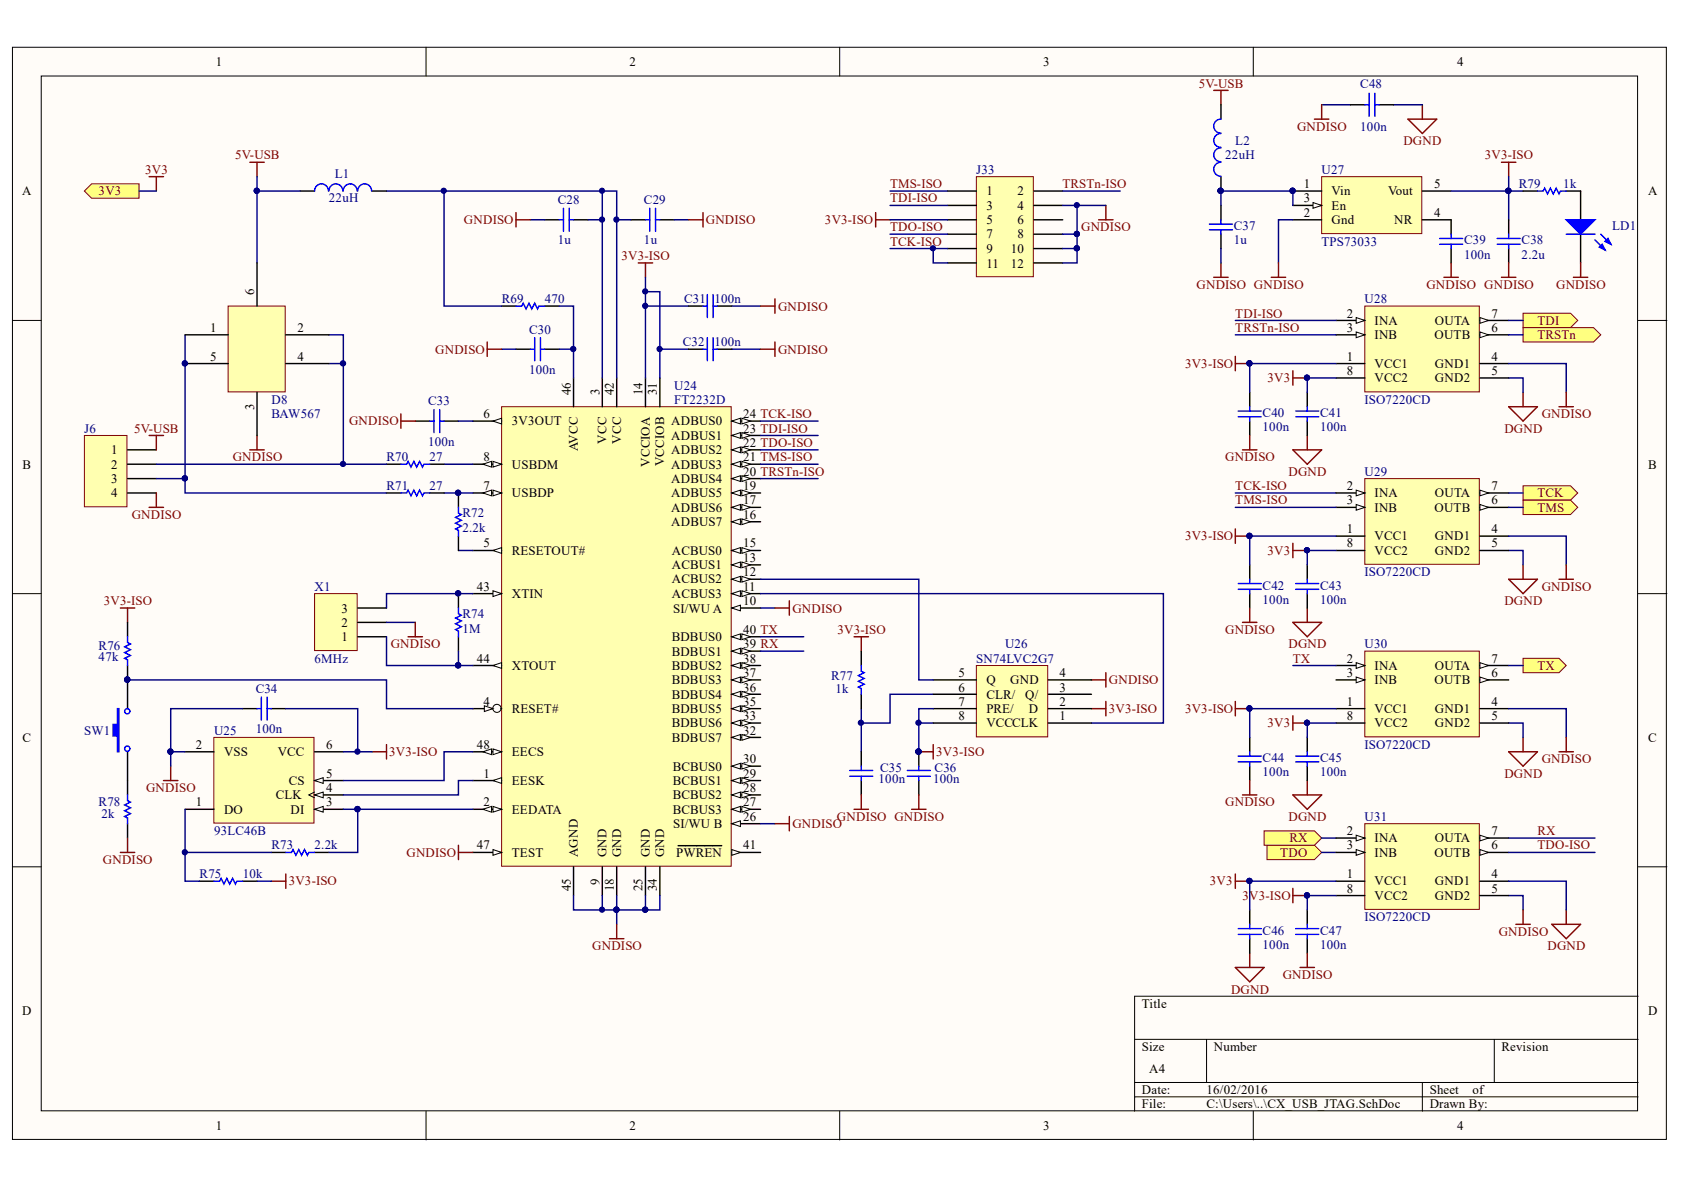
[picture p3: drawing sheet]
<svg xmlns="http://www.w3.org/2000/svg" width="297mm" height="210mm" viewBox="0 0 297 210" stroke-linecap="round" stroke-linejoin="round" font-family="sans-serif">
<defs><g id="words">
<g font-size="2.3">
<text x="38.1" y="11.6">1</text>
<text x="111.1" y="11.6">2</text>
<text x="184" y="11.6">3</text>
<text x="257" y="11.6">4</text>
<text x="3.9" y="34.4">A</text>
<text x="174" y="34.4">1</text>
<text x="179.5" y="34.4">2</text>
<text x="230" y="33.2">1</text>
<text x="230" y="35.7">3</text>
<text x="234.9" y="34.4">Vin</text>
<text x="244.8" y="34.4">Vout</text>
<text x="252.9" y="33.2">5</text>
<text x="290.7" y="34.4">A</text>
<text x="174" y="37">3</text>
<text x="174" y="39.5">5</text>
<text x="179.5" y="37">4</text>
<text x="179.5" y="39.5">6</text>
<text x="230" y="38.2">2</text>
<text x="234.9" y="39.5">Gnd</text>
<text x="234.9" y="37">En</text>
<text x="245.9" y="39.5">NR</text>
<text x="252.9" y="38.2">4</text>
<text x="174" y="42">7</text>
<text x="174" y="44.7">9</text>
<text x="174" y="47.2">11</text>
<text x="178.3" y="44.7">10</text>
<text x="178.3" y="47.2">12</text>
<text x="179.5" y="42">8</text>
<text x="44.8" y="52" transform="rotate(-90 44.8 52)">6</text>
<text x="37.1" y="58.6">1</text>
<text x="52.4" y="58.6">2</text>
<text x="237.6" y="56.1">2</text>
<text x="237.6" y="58.6">3</text>
<text x="242.5" y="57.3">INA</text>
<text x="242.5" y="59.9">INB</text>
<text x="253" y="59.9">OUTB</text>
<text x="253.1" y="57.3">OUTA</text>
<text x="263.1" y="58.6">6</text>
<text x="263.1" y="56.1">7</text>
<text x="37.1" y="63.6">5</text>
<text x="52.4" y="63.6">4</text>
<text x="237.6" y="63.6">1</text>
<text x="242.5" y="64.9">VCC1</text>
<text x="253.1" y="64.9">GND1</text>
<text x="263.1" y="63.6">4</text>
<text x="100.7" y="69.7" transform="rotate(-90 100.7 69.7)">46</text>
<text x="105.7" y="69.7" transform="rotate(-90 105.7 69.7)">3</text>
<text x="108.3" y="69.7" transform="rotate(-90 108.3 69.7)">42</text>
<text x="113.3" y="69.7" transform="rotate(-90 113.3 69.7)">14</text>
<text x="115.9" y="69.7" transform="rotate(-90 115.9 69.7)">31</text>
<text x="237.6" y="66.2">8</text>
<text x="242.5" y="67.4">VCC2</text>
<text x="253.1" y="67.4">GND2</text>
<text x="263.1" y="66.2">5</text>
<text x="44.8" y="72.3" transform="rotate(-90 44.8 72.3)">3</text>
<text x="85.3" y="73.8">6</text>
<text x="90.3" y="75">3V3OUT</text>
<text x="118.4" y="75">ADBUS0</text>
<text x="118.4" y="77.6">ADBUS1</text>
<text x="131.1" y="73.8">24 TCK-ISO</text>
<text x="131.1" y="76.3">23 TDI-ISO</text>
<text x="4" y="82.6">B</text>
<text x="19.6" y="80.1">1</text>
<text x="19.6" y="82.6">2</text>
<text x="85.3" y="81.4">8</text>
<text x="90.3" y="82.6">USBDM</text>
<text x="101.9" y="79.6" transform="rotate(-90 101.9 79.6)">AVCC</text>
<text x="107" y="78.3" transform="rotate(-90 107 78.3)">VCC</text>
<text x="109.5" y="78.3" transform="rotate(-90 109.5 78.3)">VCC</text>
<text x="114.6" y="82.3" transform="rotate(-90 114.6 82.3)">VCCIOA</text>
<text x="117.1" y="82.1" transform="rotate(-90 117.1 82.1)">VCCIOB</text>
<text x="118.4" y="80.1">ADBUS2</text>
<text x="118.4" y="82.6">ADBUS3</text>
<text x="131.1" y="78.8">22 TDO-ISO</text>
<text x="131.1" y="81.4">21 TMS-ISO</text>
<text x="131.1" y="83.9">20 TRSTn-ISO</text>
<text x="290.7" y="82.6">B</text>
<text x="19.6" y="85.2">3</text>
<text x="19.6" y="87.7">4</text>
<text x="85.3" y="86.4">7</text>
<text x="90.3" y="87.7">USBDP</text>
<text x="118.4" y="85.2">ADBUS4</text>
<text x="118.4" y="87.7">ADBUS5</text>
<text x="131.1" y="86.4">19</text>
<text x="131.1" y="89">17</text>
<text x="237.6" y="86.4">2</text>
<text x="237.6" y="89">3</text>
<text x="242.5" y="87.7">INA</text>
<text x="253.1" y="87.7">OUTA</text>
<text x="263.1" y="89">6</text>
<text x="263.1" y="86.4">7</text>
<text x="118.4" y="90.2">ADBUS6</text>
<text x="118.4" y="92.8">ADBUS7</text>
<text x="131.1" y="91.5">16</text>
<text x="237.6" y="94">1</text>
<text x="242.5" y="95.3">VCC1</text>
<text x="242.5" y="90.2">INB</text>
<text x="253" y="90.2">OUTB</text>
<text x="253.1" y="95.3">GND1</text>
<text x="263.1" y="94">4</text>
<text x="85.3" y="96.6">5</text>
<text x="90.3" y="97.8">RESETOUT#</text>
<text x="118.5" y="97.8">ACBUS0</text>
<text x="118.5" y="100.4">ACBUS1</text>
<text x="131.1" y="96.6">15</text>
<text x="131.1" y="99.1">13</text>
<text x="131.1" y="101.6">12</text>
<text x="237.6" y="96.6">8</text>
<text x="242.5" y="97.8">VCC2</text>
<text x="253.1" y="97.8">GND2</text>
<text x="263.1" y="96.6">5</text>
<text x="84.1" y="104.3">43</text>
<text x="90.3" y="105.5">XTIN</text>
<text x="118.5" y="102.9">ACBUS2</text>
<text x="118.5" y="105.5">ACBUS3</text>
<text x="131.1" y="104.3">11</text>
<text x="131.1" y="106.8">10</text>
<text x="60.2" y="113.1">1</text>
<text x="60.2" y="110.6">2</text>
<text x="60.2" y="108.1">3</text>
<text x="118.5" y="113.1">BDBUS0</text>
<text x="118.7" y="108.1">SI/WU A</text>
<text x="131.1" y="111.9">40 TX</text>
<text x="84.1" y="116.9">44</text>
<text x="90.3" y="118.2">XTOUT</text>
<text x="118.5" y="115.7">BDBUS1</text>
<text x="118.5" y="118.2">BDBUS2</text>
<text x="131.1" y="114.4">39 RX</text>
<text x="131.1" y="116.9">38</text>
<text x="131.1" y="119.5">37</text>
<text x="169.1" y="119.5">5</text>
<text x="186.9" y="119.5">4</text>
<text x="237.6" y="116.9">2</text>
<text x="237.6" y="119.5">3</text>
<text x="242.5" y="118.2">INA</text>
<text x="253.1" y="118.2">OUTA</text>
<text x="263.1" y="119.5">6</text>
<text x="263.1" y="116.9">7</text>
<text x="85.3" y="124.5">4</text>
<text x="90.3" y="125.8">RESET#</text>
<text x="118.5" y="120.7">BDBUS3</text>
<text x="118.5" y="123.2">BDBUS4</text>
<text x="118.5" y="125.8">BDBUS5</text>
<text x="131.1" y="122">36</text>
<text x="131.1" y="124.5">35</text>
<text x="169.1" y="124.5">7</text>
<text x="169.1" y="122">6</text>
<text x="174" y="125.8">PRE/</text>
<text x="174" y="123.2">CLR/</text>
<text x="174" y="120.7">Q</text>
<text x="178.2" y="120.7">GND</text>
<text x="180.8" y="123.2">Q/</text>
<text x="181.5" y="125.8">D</text>
<text x="186.9" y="124.5">2</text>
<text x="186.9" y="122">3</text>
<text x="237.6" y="124.5">1</text>
<text x="242.5" y="125.8">VCC1</text>
<text x="242.5" y="120.7">INB</text>
<text x="253" y="120.7">OUTB</text>
<text x="253.1" y="125.8">GND1</text>
<text x="263.1" y="124.5">4</text>
<text x="4" y="130.8">C</text>
<text x="118.5" y="128.3">BDBUS6</text>
<text x="118.5" y="130.8">BDBUS7</text>
<text x="131.1" y="127">33</text>
<text x="131.1" y="129.6">32</text>
<text x="169.1" y="127">8</text>
<text x="174" y="128.3">VCCCLK</text>
<text x="186.9" y="127">1</text>
<text x="237.6" y="127">8</text>
<text x="242.5" y="128.3">VCC2</text>
<text x="253.1" y="128.3">GND2</text>
<text x="263.1" y="127">5</text>
<text x="290.7" y="130.8">C</text>
<text x="34.5" y="132.1">2</text>
<text x="39.5" y="133.4">VSS</text>
<text x="49" y="133.4">VCC</text>
<text x="57.5" y="137.2">5</text>
<text x="57.5" y="132.1">6</text>
<text x="84.1" y="132.1">48</text>
<text x="85.3" y="137.2">1</text>
<text x="90.3" y="133.4">EECS</text>
<text x="118.7" y="135.9">BCBUS0</text>
<text x="131.1" y="134.6">30</text>
<text x="131.1" y="137.2">29</text>
<text x="34.5" y="142.2">1</text>
<text x="39.5" y="143.5">DO</text>
<text x="48.6" y="141">CLK</text>
<text x="50.9" y="138.4">CS</text>
<text x="51.3" y="143.5">DI</text>
<text x="57.5" y="142.2">3</text>
<text x="57.5" y="139.7">4</text>
<text x="85.3" y="142.2">2</text>
<text x="90.3" y="138.4">EESK</text>
<text x="90.3" y="143.5">EEDATA</text>
<text x="118.7" y="138.4">BCBUS1</text>
<text x="118.7" y="141">BCBUS2</text>
<text x="118.7" y="143.5">BCBUS3</text>
<text x="131.1" y="139.7">28</text>
<text x="131.1" y="142.2">27</text>
<text x="84.1" y="149.8">47</text>
<text x="118.7" y="146">SI/WU B</text>
<text x="131.1" y="144.8">26</text>
<text x="131.1" y="149.8">41</text>
<text x="237.6" y="147.3">2</text>
<text x="237.6" y="149.8">3</text>
<text x="242.5" y="148.6">INA</text>
<text x="253.1" y="148.6">OUTA</text>
<text x="263.1" y="149.8">6</text>
<text x="263.1" y="147.3">7</text>
<text x="90.3" y="151.1">TEST</text>
<text x="101.9" y="151.1" transform="rotate(-90 101.9 151.1)">AGND</text>
<text x="107" y="151.1" transform="rotate(-90 107 151.1)">GND</text>
<text x="109.5" y="151.1" transform="rotate(-90 109.5 151.1)">GND</text>
<text x="114.6" y="151.1" transform="rotate(-90 114.6 151.1)">GND</text>
<text x="117.1" y="151.1" transform="rotate(-90 117.1 151.1)">GND</text>
<text x="119.3" y="151.1">PWREN</text>
<text x="237.6" y="154.9">1</text>
<text x="242.5" y="151.1">INB</text>
<text x="253" y="151.1">OUTB</text>
<text x="263.1" y="154.9">4</text>
<text x="100.7" y="157.2" transform="rotate(-90 100.7 157.2)">45</text>
<text x="105.7" y="156.1" transform="rotate(-90 105.7 156.1)">9</text>
<text x="108.3" y="157.2" transform="rotate(-90 108.3 157.2)">18</text>
<text x="113.3" y="157.2" transform="rotate(-90 113.3 157.2)">25</text>
<text x="115.9" y="157.2" transform="rotate(-90 115.9 157.2)">34</text>
<text x="237.6" y="157.4">8</text>
<text x="242.5" y="156.2">VCC1</text>
<text x="242.5" y="158.7">VCC2</text>
<text x="253.1" y="156.2">GND1</text>
<text x="253.1" y="158.7">GND2</text>
<text x="263.1" y="157.4">5</text>
<text x="3.9" y="179">D</text>
<text x="201.4" y="177.8">Title</text>
<text x="290.7" y="179">D</text>
<text x="201.4" y="185.4">Size</text>
<text x="214.1" y="185.4">Number</text>
<text x="264.9" y="185.4">Revision</text>
<text x="202.7" y="189.2">A4</text>
<text x="201.4" y="193">Date:</text>
<text x="201.4" y="195.5">File:</text>
<text x="212.8" y="193">16/02/2016</text>
<text x="212.8" y="195.5">C:\Users\..\CX_USB_JTAG.SchDoc</text>
<text x="252.2" y="193">Sheet</text>
<text x="252.2" y="195.5">Drawn By:</text>
<text x="259.7" y="193">of</text>
<text x="38.1" y="199.3">1</text>
<text x="111.1" y="199.3">2</text>
<text x="184" y="199.3">3</text>
<text x="257" y="199.3">4</text>
</g>
<g font-size="2.3" fill="#800000">
<text x="211.5" y="15.4">5V-USB</text>
<text x="228.8" y="23">GNDISO</text>
<text x="41.5" y="28.1">5V-USB</text>
<text x="247.5" y="25.6">DGND</text>
<text x="261.9" y="28.1">3V3-ISO</text>
<text x="17.4" y="34.4">3V3</text>
<text x="25.6" y="30.6">3V3</text>
<text x="157" y="33.2">TMS-ISO</text>
<text x="157" y="35.7">TDI-ISO</text>
<text x="187.4" y="33.2">TRSTn-ISO</text>
<text x="81.8" y="39.5">GNDISO</text>
<text x="124.5" y="39.5">GNDISO</text>
<text x="145.5" y="39.5">3V3-ISO</text>
<text x="157" y="40.8">TDO-ISO</text>
<text x="190.7" y="40.8">GNDISO</text>
<text x="109.6" y="45.9">3V3-ISO</text>
<text x="157" y="43.4">TCK-ISO</text>
<text x="211.1" y="51">GNDISO GNDISO</text>
<text x="251.6" y="51">GNDISO GNDISO</text>
<text x="274.5" y="51">GNDISO</text>
<text x="137.2" y="54.8">GNDISO</text>
<text x="217.9" y="56.1">TDI-ISO</text>
<text x="217.9" y="58.6">TRSTn-ISO</text>
<text x="271.2" y="57.3">TDI</text>
<text x="271.2" y="59.9">TRSTn</text>
<text x="76.8" y="62.4">GNDISO</text>
<text x="137.2" y="62.4">GNDISO</text>
<text x="209" y="64.9">3V3-ISO</text>
<text x="223.6" y="67.4">3V3</text>
<text x="23.6" y="76.3">5V-USB</text>
<text x="61.6" y="75">GNDISO</text>
<text x="265.4" y="76.3">DGND</text>
<text x="271.9" y="73.8">GNDISO</text>
<text x="41" y="81.4">GNDISO</text>
<text x="216.1" y="81.4">GNDISO</text>
<text x="227.3" y="83.9">DGND</text>
<text x="217.9" y="86.4">TCK-ISO</text>
<text x="217.9" y="89">TMS-ISO</text>
<text x="271.2" y="87.7">TCK</text>
<text x="23.2" y="91.5">GNDISO</text>
<text x="209" y="95.3">3V3-ISO</text>
<text x="271.2" y="90.2">TMS</text>
<text x="223.6" y="97.8">3V3</text>
<text x="18.3" y="106.8">3V3-ISO</text>
<text x="265.4" y="106.8">DGND</text>
<text x="271.9" y="104.3">GNDISO</text>
<text x="139.8" y="108.1">GNDISO</text>
<text x="147.7" y="111.9">3V3-ISO</text>
<text x="216.1" y="111.9">GNDISO</text>
<text x="68.9" y="114.4">GNDISO</text>
<text x="227.3" y="114.4">DGND</text>
<text x="228" y="116.9">TX</text>
<text x="271.2" y="118.2">TX</text>
<text x="195.6" y="125.8">3V3-ISO</text>
<text x="195.6" y="120.7">GNDISO</text>
<text x="209" y="125.8">3V3-ISO</text>
<text x="223.6" y="128.3">3V3</text>
<text x="68.7" y="133.4">3V3-ISO</text>
<text x="165.1" y="133.4">3V3-ISO</text>
<text x="265.4" y="137.2">DGND</text>
<text x="271.9" y="134.6">GNDISO</text>
<text x="25.8" y="139.7">GNDISO</text>
<text x="216.1" y="142.2">GNDISO</text>
<text x="139.8" y="146">GNDISO</text>
<text x="147.6" y="144.8">GNDISO GNDISO</text>
<text x="227.3" y="144.8">DGND</text>
<text x="227.4" y="148.6">RX</text>
<text x="271.2" y="149.8">TDO-ISO</text>
<text x="271.2" y="147.3">RX</text>
<text x="18.2" y="152.4">GNDISO</text>
<text x="71.7" y="151.1">GNDISO</text>
<text x="225.8" y="151.1">TDO</text>
<text x="50.9" y="156.2">3V3-ISO</text>
<text x="213.4" y="156.2">3V3</text>
<text x="219.2" y="158.7">3V3-ISO</text>
<text x="104.5" y="167.7">GNDISO</text>
<text x="264.3" y="165.1">GNDISO</text>
<text x="273" y="167.7">DGND</text>
<text x="226.3" y="172.7">GNDISO</text>
<text x="217.1" y="175.3">DGND</text>
</g>
<g font-size="2.3" fill="#000080">
<text x="239.9" y="15.4">C48</text>
<text x="239.9" y="23">100n</text>
<text x="216.1" y="28.1">22uH</text>
<text x="217.9" y="25.6">L2</text>
<text x="58" y="35.7">22uH</text>
<text x="59" y="31.4">L1</text>
<text x="98.4" y="36">C28</text>
<text x="113.6" y="36">C29</text>
<text x="172.2" y="30.6">J33</text>
<text x="233.1" y="30.6">U27</text>
<text x="267.9" y="33.2">R79</text>
<text x="275.8" y="33.2">1k</text>
<text x="217.6" y="40.5">C37</text>
<text x="284.4" y="40.5">LD1</text>
<text x="98.4" y="43.1">1u</text>
<text x="113.6" y="43.1">1u</text>
<text x="217.6" y="43.1">1u</text>
<text x="233.1" y="43.4">TPS73033</text>
<text x="258.3" y="45.7">100n</text>
<text x="258.3" y="43.1">C39</text>
<text x="268.4" y="45.7">2.2u</text>
<text x="268.4" y="43.1">C38</text>
<text x="88.5" y="53.5">R69</text>
<text x="96.1" y="53.5">470</text>
<text x="120.7" y="53.5">C31</text>
<text x="126" y="53.5">100n</text>
<text x="240.7" y="53.5">U28</text>
<text x="93.3" y="58.8">C30</text>
<text x="93.3" y="65.9">100n</text>
<text x="120.4" y="61.1">C32</text>
<text x="126" y="61.1">100n</text>
<text x="47.9" y="71.2">D8</text>
<text x="75.5" y="71.5">C33</text>
<text x="118.9" y="68.7">U24</text>
<text x="118.9" y="71.2">FT2232D</text>
<text x="240.7" y="71.2">ISO7220CD</text>
<text x="14.9" y="76.3">J6</text>
<text x="47.9" y="73.8">BAW567</text>
<text x="222.7" y="76.1">100n</text>
<text x="222.7" y="73.5">C40</text>
<text x="232.8" y="76.1">100n</text>
<text x="232.8" y="73.5">C41</text>
<text x="68.2" y="81.4">R70</text>
<text x="75.5" y="78.6">100n</text>
<text x="75.8" y="81.4">27</text>
<text x="240.7" y="83.9">U29</text>
<text x="68.2" y="86.4">R71</text>
<text x="75.8" y="86.4">27</text>
<text x="81.6" y="93.8">2.2k</text>
<text x="81.6" y="91.3">R72</text>
<text x="240.7" y="101.6">ISO7220CD</text>
<text x="55.5" y="104.3">X1</text>
<text x="222.7" y="106.5">100n</text>
<text x="222.7" y="104">C42</text>
<text x="232.8" y="106.5">100n</text>
<text x="232.8" y="104">C43</text>
<text x="81.6" y="111.6">1M</text>
<text x="81.6" y="109.1">R74</text>
<text x="17.4" y="116.7">47k</text>
<text x="17.4" y="114.6">R76</text>
<text x="55.5" y="116.9">6MHz</text>
<text x="146.6" y="120">R77</text>
<text x="172.2" y="116.9">SN74LVC2G7</text>
<text x="177.3" y="114.4">U26</text>
<text x="240.7" y="114.4">U30</text>
<text x="45.1" y="122.2">C34</text>
<text x="147.4" y="122.2">1k</text>
<text x="14.9" y="129.6">SW1</text>
<text x="37.8" y="129.6">U25</text>
<text x="45.1" y="129.3">100n</text>
<text x="155.2" y="136.2">C35</text>
<text x="164.9" y="136.2">C36</text>
<text x="222.7" y="136.9">100n</text>
<text x="222.7" y="134.4">C44</text>
<text x="232.8" y="136.9">100n</text>
<text x="232.8" y="134.4">C45</text>
<text x="240.7" y="132.1">ISO7220CD</text>
<text x="17.4" y="142.2">R78</text>
<text x="155" y="138.2">100n</text>
<text x="164.6" y="138.2">100n</text>
<text x="17.9" y="144.3">2k</text>
<text x="37.8" y="147.3">93LC46B</text>
<text x="47.9" y="149.8">R73</text>
<text x="55.5" y="149.8">2.2k</text>
<text x="240.7" y="144.8">U31</text>
<text x="35.2" y="154.9">R75</text>
<text x="42.8" y="154.9">10k</text>
<text x="222.7" y="167.4">100n</text>
<text x="222.7" y="164.9">C46</text>
<text x="232.8" y="167.4">100n</text>
<text x="232.8" y="164.9">C47</text>
<text x="240.7" y="162.5">ISO7220CD</text>
</g>
</g></defs>
<g fill="#fffcf8" stroke="#000" stroke-width=".18">
<path d="M2.2 8.3h291.7v192.7h-291.7z"/>
<path d="M7.3 13.4h281.6v182.5h-281.6z"/>
</g>
<g fill="none" stroke="#000" stroke-width=".18">
<path d="M75.2 8.3v5.1M148.1 8.3v5.1M221.1 8.3v5.1M2.2 56.5h5.1M289 56.5h5M2.2 104.7h5.1M289 104.7h5M2.2 152.9h5.1M289 152.9h5M289 175.7h-88.9v20.3M75.2 196v5.1M148.1 196v5.1"/>
<path d="M200.1 183.3h88.9M200.1 190.9h88.9M200.1 193.5h88.9M212.8 183.3v7.6M221.1 196v5.1M250.9 190.9v5.1M263.6 183.3v7.6"/>
</g>
<g fill="#ffff80" stroke="#800000" stroke-width=".18">
<path d="M268.7 55.3h8.3l1.3 1.2-1.3 1.3h-8.3z" fill-rule="evenodd"/>
<path d="M268.7 57.8h12.4l1.3 1.3-1.3 1.2h-12.4z" fill-rule="evenodd"/>
</g>
<path d="M88.5 71.7h40.5v81.1h-40.5z" fill="#ffffb0" stroke="#800000" stroke-width=".18"/>
<path d="M83.4 97.1h5.1" fill="none" stroke="#000" stroke-width=".25"/>
<path d="M87 97.1l1.5-.5v1z" fill="#fffcf8" stroke="#000" stroke-width=".18"/>
<path d="M83.4 117.4h5.1" fill="none" stroke="#000" stroke-width=".25"/>
<path d="M87 117.4l1.5-.5v1z" fill="#fffcf8" stroke="#000" stroke-width=".18"/>
<path d="M83.4 125h5.1" fill="none" stroke="#000" stroke-width=".25"/>
<circle cx="87.7" cy="124.9" r=".72" fill="#fffcf8" stroke="#000" stroke-width=".18"/>
<path d="M85.4 124.5l1.6 .5-1.6 .5z" fill="#fffcf8" stroke="#000" stroke-width=".18"/>
<path d="M83.4 132.6h5.1" fill="none" stroke="#000" stroke-width=".25"/>
<g fill="#fffcf8" stroke="#000" stroke-width=".18">
<path d="M87 132.1l1.5 .5-1.5 .5z"/>
<path d="M85.2 132.6l1.5-.5v1z"/>
</g>
<path d="M83.4 137.7h5.1" fill="none" stroke="#000" stroke-width=".25"/>
<path d="M87 137.7l1.5-.5v1z" fill="#fffcf8" stroke="#000" stroke-width=".18"/>
<path d="M83.4 142.8h5.1" fill="none" stroke="#000" stroke-width=".25"/>
<g fill="#fffcf8" stroke="#000" stroke-width=".18">
<path d="M87 142.2l1.5 .6-1.5 .5z"/>
<path d="M85.2 142.8l1.5-.6v1.1z"/>
</g>
<path d="M83.4 150.4h5.1M101.2 152.9v5.1M106.2 152.9v5.1M108.8 152.9v5.1" fill="none" stroke="#000" stroke-width=".25"/>
<path d="M87 149.9l1.5 .5-1.5 .5z" fill="#fffcf8" stroke="#000" stroke-width=".18"/>
<path d="M83.4 74.3h5.1" fill="none" stroke="#000" stroke-width=".25"/>
<path d="M87 74.3l1.5-.5v1z" fill="#fffcf8" stroke="#000" stroke-width=".18"/>
<path d="M101.2 66.7v5M106.2 66.7v5M108.8 66.7v5M83.4 81.9h5.1" fill="none" stroke="#000" stroke-width=".25"/>
<g fill="#fffcf8" stroke="#000" stroke-width=".18">
<path d="M87 81.4l1.5 .5-1.5 .5z"/>
<path d="M85.2 81.9l1.5-.5v1z"/>
</g>
<path d="M83.4 87h5.1" fill="none" stroke="#000" stroke-width=".25"/>
<g fill="#fffcf8" stroke="#000" stroke-width=".18">
<path d="M87 86.4l1.5 .6-1.5 .5z"/>
<path d="M85.2 87l1.5-.6v1.1z"/>
</g>
<path d="M83.4 104.7h5.1" fill="none" stroke="#000" stroke-width=".25"/>
<path d="M87 104.2l1.5 .5-1.5 .5z" fill="#fffcf8" stroke="#000" stroke-width=".18"/>
<path d="M129.1 74.3h5.1" fill="none" stroke="#000" stroke-width=".25"/>
<g fill="#fffcf8" stroke="#000" stroke-width=".18">
<path d="M129.1 74.3l1.5-.5v1z"/>
<path d="M130.9 73.8l1.5 .5-1.5 .5z"/>
</g>
<path d="M129.1 76.8h5.1" fill="none" stroke="#000" stroke-width=".25"/>
<g fill="#fffcf8" stroke="#000" stroke-width=".18">
<path d="M129.1 76.8l1.5-.5v1z"/>
<path d="M130.9 76.3l1.5 .5-1.5 .5z"/>
</g>
<path d="M129.1 79.3h5.1" fill="none" stroke="#000" stroke-width=".25"/>
<g fill="#fffcf8" stroke="#000" stroke-width=".18">
<path d="M129.1 79.3l1.5-.5v1.1z"/>
<path d="M130.9 78.8l1.5 .5-1.5 .6z"/>
</g>
<path d="M129.1 81.9h5.1" fill="none" stroke="#000" stroke-width=".25"/>
<g fill="#fffcf8" stroke="#000" stroke-width=".18">
<path d="M129.1 81.9l1.5-.5v1z"/>
<path d="M130.9 81.4l1.5 .5-1.5 .5z"/>
</g>
<path d="M129.1 84.4h5.1" fill="none" stroke="#000" stroke-width=".25"/>
<g fill="#fffcf8" stroke="#000" stroke-width=".18">
<path d="M129.1 84.4l1.5-.5v1z"/>
<path d="M130.9 83.9l1.5 .5-1.5 .5z"/>
</g>
<path d="M129.1 87h5.1" fill="none" stroke="#000" stroke-width=".25"/>
<g fill="#fffcf8" stroke="#000" stroke-width=".18">
<path d="M129.1 87l1.5-.6v1.1z"/>
<path d="M130.9 86.4l1.5 .6-1.5 .5z"/>
</g>
<path d="M129.1 89.5h5.1" fill="none" stroke="#000" stroke-width=".25"/>
<g fill="#fffcf8" stroke="#000" stroke-width=".18">
<path d="M129.1 89.5l1.5-.5v1z"/>
<path d="M130.9 89l1.5 .5-1.5 .5z"/>
</g>
<path d="M129.1 92h5.1" fill="none" stroke="#000" stroke-width=".25"/>
<g fill="#fffcf8" stroke="#000" stroke-width=".18">
<path d="M129.1 92l1.5-.5v1z"/>
<path d="M130.9 91.5l1.5 .5-1.5 .5z"/>
</g>
<path d="M129.1 97.1h5.1" fill="none" stroke="#000" stroke-width=".25"/>
<g fill="#fffcf8" stroke="#000" stroke-width=".18">
<path d="M129.1 97.1l1.5-.5v1z"/>
<path d="M130.9 96.6l1.5 .5-1.5 .5z"/>
</g>
<path d="M129.1 99.6h5.1" fill="none" stroke="#000" stroke-width=".25"/>
<g fill="#fffcf8" stroke="#000" stroke-width=".18">
<path d="M129.1 99.6l1.5-.5v1z"/>
<path d="M130.9 99.1l1.5 .5-1.5 .5z"/>
</g>
<path d="M129.1 102.2h5.1" fill="none" stroke="#000" stroke-width=".25"/>
<g fill="#fffcf8" stroke="#000" stroke-width=".18">
<path d="M129.1 102.2l1.5-.5v1z"/>
<path d="M130.9 101.7l1.5 .5-1.5 .5z"/>
</g>
<path d="M129.1 104.7h5.1" fill="none" stroke="#000" stroke-width=".25"/>
<g fill="#fffcf8" stroke="#000" stroke-width=".18">
<path d="M129.1 104.7l1.5-.5v1z"/>
<path d="M130.9 104.2l1.5 .5-1.5 .5z"/>
</g>
<path d="M129.1 107.2h5.1" fill="none" stroke="#000" stroke-width=".25"/>
<path d="M129.1 107.2l1.5-.5v1.1z" fill="#fffcf8" stroke="#000" stroke-width=".18"/>
<path d="M129.1 112.3h5.1" fill="none" stroke="#000" stroke-width=".25"/>
<g fill="#fffcf8" stroke="#000" stroke-width=".18">
<path d="M129.1 112.3l1.5-.5v1z"/>
<path d="M130.9 111.8l1.5 .5-1.5 .5z"/>
</g>
<path d="M129.1 114.9h5.1" fill="none" stroke="#000" stroke-width=".25"/>
<g fill="#fffcf8" stroke="#000" stroke-width=".18">
<path d="M129.1 114.9l1.5-.6v1.1z"/>
<path d="M130.9 114.3l1.5 .6-1.5 .5z"/>
</g>
<path d="M129.1 117.4h5.1" fill="none" stroke="#000" stroke-width=".25"/>
<g fill="#fffcf8" stroke="#000" stroke-width=".18">
<path d="M129.1 117.4l1.5-.5v1z"/>
<path d="M130.9 116.9l1.5 .5-1.5 .5z"/>
</g>
<path d="M129.1 119.9h5.1" fill="none" stroke="#000" stroke-width=".25"/>
<g fill="#fffcf8" stroke="#000" stroke-width=".18">
<path d="M129.1 119.9l1.5-.5v1z"/>
<path d="M130.9 119.4l1.5 .5-1.5 .5z"/>
</g>
<path d="M129.1 122.5h5.1" fill="none" stroke="#000" stroke-width=".25"/>
<g fill="#fffcf8" stroke="#000" stroke-width=".18">
<path d="M129.1 122.5l1.5-.5v1z"/>
<path d="M130.9 122l1.5 .5-1.5 .5z"/>
</g>
<path d="M129.1 125h5.1" fill="none" stroke="#000" stroke-width=".25"/>
<g fill="#fffcf8" stroke="#000" stroke-width=".18">
<path d="M129.1 125l1.5-.5v1z"/>
<path d="M130.9 124.5l1.5 .5-1.5 .5z"/>
</g>
<path d="M129.1 127.5h5.1" fill="none" stroke="#000" stroke-width=".25"/>
<g fill="#fffcf8" stroke="#000" stroke-width=".18">
<path d="M129.1 127.5l1.5-.5v1z"/>
<path d="M130.9 127l1.5 .5-1.5 .5z"/>
</g>
<path d="M129.1 130.1h5.1" fill="none" stroke="#000" stroke-width=".25"/>
<g fill="#fffcf8" stroke="#000" stroke-width=".18">
<path d="M129.1 130.1l1.5-.5v1z"/>
<path d="M130.9 129.6l1.5 .5-1.5 .5z"/>
</g>
<path d="M129.1 135.1h5.1" fill="none" stroke="#000" stroke-width=".25"/>
<g fill="#fffcf8" stroke="#000" stroke-width=".18">
<path d="M129.1 135.1l1.5-.5v1.1z"/>
<path d="M130.9 134.6l1.5 .5-1.5 .6z"/>
</g>
<path d="M129.1 137.7h5.1" fill="none" stroke="#000" stroke-width=".25"/>
<g fill="#fffcf8" stroke="#000" stroke-width=".18">
<path d="M129.1 137.7l1.5-.5v1z"/>
<path d="M130.9 137.2l1.5 .5-1.5 .5z"/>
</g>
<path d="M129.1 140.2h5.1" fill="none" stroke="#000" stroke-width=".25"/>
<g fill="#fffcf8" stroke="#000" stroke-width=".18">
<path d="M129.1 140.2l1.5-.5v1z"/>
<path d="M130.9 139.7l1.5 .5-1.5 .5z"/>
</g>
<path d="M129.1 142.8h5.1" fill="none" stroke="#000" stroke-width=".25"/>
<g fill="#fffcf8" stroke="#000" stroke-width=".18">
<path d="M129.1 142.8l1.5-.6v1.1z"/>
<path d="M130.9 142.2l1.5 .6-1.5 .5z"/>
</g>
<path d="M129.1 145.3h5.1" fill="none" stroke="#000" stroke-width=".25"/>
<path d="M129.1 145.3l1.5-.5v1z" fill="#fffcf8" stroke="#000" stroke-width=".18"/>
<path d="M129.1 150.4h5.1" fill="none" stroke="#000" stroke-width=".25"/>
<path d="M129.1 149.9l1.5 .5-1.5 .5z" fill="#fffcf8" stroke="#000" stroke-width=".18"/>
<path d="M113.9 66.7v5M116.4 66.7v5M113.9 152.9v5.1M116.4 152.9v5.1M119.6 149.2h7.7" fill="none" stroke="#000" stroke-width=".25"/>
<path d="M37.7 130.1h17.7v15.1h-17.7z" fill="#ffffb0" stroke="#800000" stroke-width=".18"/>
<path d="M55.5 137.7h5.1" fill="none" stroke="#000" stroke-width=".25"/>
<path d="M55.5 137.7l1.5-.5v1z" fill="#fffcf8" stroke="#000" stroke-width=".18"/>
<path d="M32.6 142.8h5.1M55.5 142.8h5.1" fill="none" stroke="#000" stroke-width=".25"/>
<path d="M55.5 142.8l1.5-.6v1.1z" fill="#fffcf8" stroke="#000" stroke-width=".18"/>
<path d="M32.6 132.6h5.1M55.5 140.2h5.1" fill="none" stroke="#000" stroke-width=".25"/>
<path d="M55.5 139.7l-1 .5 1 .5" fill="none" stroke="#000" stroke-width=".18"/>
<path d="M55.5 140.2l1.5-.5v1z" fill="#fffcf8" stroke="#000" stroke-width=".18"/>
<path d="M96.1 38.8h2.5M101.2 38.8h2.5M88.5 54h2.5M96.1 54h2.5M91 61.6h2.6M96.1 61.6h2.5M55.5 132.6h5.1" fill="none" stroke="#000" stroke-width=".25"/>
<g fill="none" stroke="#000080" stroke-width=".25">
<path d="M233.1 18.5h5.1M245.8 18.5h5.1M68.2 33.7h40.6v33M78.3 33.7v20.3h10.2M103.7 38.8h2.5M106.2 33.7v33M98.6 54h2.6v12.7M113.9 54h7.6M113.9 48.9v17.8M129.1 54h5.1M98.6 61.6h2.6M116.4 61.6h5.1"/>
<path d="M129.1 61.6h5.1M266.1 66.7h2.6v2.5"/>
</g>
<g fill="#000080" stroke="#000080" stroke-width=".18">
<circle cx="113.8" cy="53.9" r=".46"/>
<circle cx="116.3" cy="61.6" r=".46"/>
<circle cx="106.2" cy="33.6" r=".46"/>
<circle cx="106.2" cy="38.7" r=".46"/>
<circle cx="78.3" cy="33.6" r=".46"/>
<circle cx="101.1" cy="61.6" r=".47"/>
<circle cx="220.4" cy="64.1" r=".46"/>
<circle cx="230.5" cy="66.6" r=".46"/>
</g>
<g fill="none" stroke="#800000" stroke-width=".25">
<path d="M250.9 18.5v2.5M44.1 28.6h2.5M45.3 28.6v2.6M248.3 21h5.1l-2.5 2.6zM112.6 46.4h2.5M113.9 46.4v2.5M217.9 62.9v2.5M217.9 64.1h2.5M228 65.4v2.5M228 66.7h2.6M228 79.3h5.1l-2.5 2.6zM230.6 76.8v2.5"/>
<path d="M266.1 71.7h5.1l-2.5 2.6zM268.7 69.2v2.5"/>
</g>
<path d="M98.6 38.8h.8M99.4 36.7v4.1M100.4 36.7v4.1M100.4 38.8h.8M91 54h1l.3-.5 .5 1 .5-1 .5 1 .5-1 .5 1 .3-.5h1M94.3 59.6v4M95.3 59.6v4M93.6 61.6h.7M95.3 61.6h.8" fill="none" stroke="#00f" stroke-width=".25"/>
<path d="M14.9 76.8h7.5v12.6h-7.5z" fill="#ffffb0" stroke="#800000" stroke-width=".18"/>
<path d="M22.5 79.3h5.1M22.5 81.9h5.1M22.5 84.4h5.1M22.5 87h5.1" fill="none" stroke="#000" stroke-width=".25"/>
<path d="M26.3 76.8h2.5M27.6 76.8v2.5M21.2 107.2h2.6M22.5 107.2v2.6M65.6 132.6h2.6M68.2 131.3v2.6M47.9 155.4h2.5M50.4 154.2v2.5" fill="none" stroke="#800000" stroke-width=".25"/>
<path d="M45.3 33.7v12.7M58 59.1h2.6v22.8M58 64.1h2.6M78.3 87h5.1M78.3 81.9h5.1M80.9 97.1h2.5" fill="none" stroke="#000080" stroke-width=".25"/>
<g fill="#000080" stroke="#000080" stroke-width=".18">
<circle cx="45.3" cy="33.6" r=".46"/>
<circle cx="60.5" cy="81.8" r=".46"/>
<circle cx="60.5" cy="64.1" r=".47"/>
</g>
<path d="M55.5 104.7h7.5v10.1h-7.5z" fill="#ffffb0" stroke="#800000" stroke-width=".18"/>
<path d="M63.1 112.3h5.1M63.1 109.8h5.1M63.1 107.2h5.1" fill="none" stroke="#000" stroke-width=".25"/>
<path d="M150.6 112.3h2.6M151.9 112.3v2.6M162.1 132.6h2.5M164.6 131.3v2.6M192.5 125h2.6M195.1 123.7v2.6" fill="none" stroke="#800000" stroke-width=".25"/>
<g fill="#000080" stroke="#000080" stroke-width=".18">
<circle cx="162" cy="132.6" r=".47"/>
<circle cx="151.9" cy="127.5" r=".46"/>
<circle cx="162" cy="127.5" r=".46"/>
</g>
<path d="M151.9 125v7.6M162.1 127.5h2.5M164.6 122.5h-7.6v5h-5.1" fill="none" stroke="#000080" stroke-width=".25"/>
<path d="M240.7 54h20.2v15.1h-20.2z" fill="#ffffb0" stroke="#800000" stroke-width=".18"/>
<path d="M235.7 56.5h5M235.7 64.1h5" fill="none" stroke="#000" stroke-width=".25"/>
<path d="M239.2 56l1.5 .5-1.5 .5z" fill="#fffcf8" stroke="#000" stroke-width=".18"/>
<path d="M235.7 59.1h5" fill="none" stroke="#000" stroke-width=".25"/>
<path d="M239.2 58.6l1.5 .5-1.5 .5z" fill="#fffcf8" stroke="#000" stroke-width=".18"/>
<path d="M261 59.1h5.1M261 64.1h5.1M261 66.7h5.1" fill="none" stroke="#000" stroke-width=".25"/>
<path d="M261 58.6l1.6 .5-1.6 .5z" fill="#fffcf8" stroke="#000" stroke-width=".18"/>
<path d="M261 56.5h5.1" fill="none" stroke="#000" stroke-width=".25"/>
<path d="M261 56l1.6 .5-1.6 .5z" fill="#fffcf8" stroke="#000" stroke-width=".18"/>
<path d="M235.7 66.7h5" fill="none" stroke="#000" stroke-width=".25"/>
<path d="M233.1 31.2h17.7v10h-17.7z" fill="#ffffb0" stroke="#800000" stroke-width=".18"/>
<path d="M228 38.8h5.1M228 33.7h5.1M228 36.2h5.1M250.9 38.8h5.1" fill="none" stroke="#000" stroke-width=".25"/>
<circle cx="228" cy="33.6" r=".46" fill="#000080" stroke="#000080" stroke-width=".18"/>
<path d="M231.6 35.7l1.5 .5-1.5 .5z" fill="#fffcf8" stroke="#000" stroke-width=".18"/>
<g fill="none" stroke="#000" stroke-width=".25">
<path d="M111.3 38.8h2.6M116.4 38.8h2.5M215.4 36.2v2.6M250.9 33.7h5.1M256 38.8v2.5M266.1 38.8v2.5M268.7 33.7h2.5M276.3 33.7h2.5v5.1M121.5 54h2.5M126.5 54h2.6M215.4 41.3v2.5M256 43.8v2.6"/>
<path d="M266.1 43.8v2.6M278.8 41.3v5.1M73.3 74.3h2.5M78.3 74.3h2.6M121.5 61.6h2.5M126.5 61.6h2.6M68.2 81.9h2.5M68.2 87h2.5M75.8 81.9h2.5M75.8 87h2.5M80.9 87v2.5M80.9 94.6v2.5"/>
<path d="M22.5 109.8v2.5M22.5 117.4v2.5M80.9 104.7v2.5M80.9 112.3v2.6M151.9 114.9v2.5M22.5 137.7v2.5M42.8 125h2.5M47.9 125h2.5M151.9 122.5v2.5M151.9 132.6v2.5M151.9 137.7v2.5M162.1 132.6v2.5"/>
<path d="M162.1 137.7v2.5M22.5 145.3v2.5M35.2 155.4h2.5M42.8 155.4h2.5M47.9 150.4h2.5M55.5 150.4h2.5"/>
</g>
<g fill="#000080" stroke="#000080" stroke-width=".18">
<circle cx="228" cy="33.6" r=".46"/>
<circle cx="162" cy="132.6" r=".47"/>
<circle cx="80.8" cy="86.9" r=".47"/>
<circle cx="80.8" cy="104.7" r=".46"/>
<circle cx="22.4" cy="119.9" r=".46"/>
<circle cx="108.7" cy="38.7" r=".46"/>
<circle cx="108.7" cy="160.5" r=".46"/>
<circle cx="106.2" cy="160.5" r=".46"/>
<circle cx="113.8" cy="160.5" r=".46"/>
<circle cx="80.8" cy="117.4" r=".47"/>
<circle cx="266.1" cy="33.6" r=".46"/>
</g>
<path d="M214.1 15.9h2.5M215.4 15.9v2.6M264.8 28.6h2.6M266.1 28.6v2.6" fill="none" stroke="#800000" stroke-width=".25"/>
<g fill="#00f" stroke="#00f" stroke-width=".25">
<path d="M276.3 38.8h5l-2.5 2.5z"/>
<path d="M282.1 43.6l.5-.5 .5 1z"/>
<path d="M283.1 42.6l.5-.5 .5 1z"/>
</g>
<g fill="none" stroke="#00f" stroke-width=".25">
<path d="M113.9 38.8h.7M114.6 36.7v4.1M115.6 36.7v4.1M115.6 38.8h.8M213.3 39.5h4.1M215.4 38.8v.7M271.2 33.7h1l.3-.5 .5 1 .5-1 .5 1 .5-1 .5 1 .2-.5h1.1M124 54h.8M124.8 52v4M124.8 59.6v4M125.8 52v4M125.8 59.6v4"/>
<path d="M125.8 54h.7M213.3 40.5h4.1M215.4 40.5v.8M253.9 42.1h4.1M253.9 43.1h4.1M256 41.3v.8M256 43.1v.7M264.1 42.1h4M264.1 43.1h4M266.1 41.3v.8M266.1 43.1v.7M276.3 41.3h5"/>
<path d="M281.3 42.3l1.8 1.8M282.4 41.3l1.7 1.8M75.8 74.3h.7M76.5 72.2v4.1M77.6 72.2v4.1M77.6 74.3h.7M124 61.6h.8M125.8 61.6h.7M70.7 81.9h1l.3-.5 .5 1 .5-1 .5 1 .5-1 .5 1 .3-.5h1M70.7 87h1l.3-.6 .5 1.1 .5-1.1 .5 1.1 .5-1.1 .5 1.1 .3-.5h1M80.9 89.5v1l.5 .3-1 .5 1 .5-1 .5 1 .5-1 .5 .5 .3v1M22.5 112.3v1l.5 .3-1 .5 1 .5-1 .5 1 .5-1 .5 .5 .3v1"/>
<path d="M80.9 107.2v1.1l.5 .2-1 .5 1 .5-1 .5 1 .5-1 .5 .5 .3v1M151.9 117.4v1l.5 .3-1 .5 1 .5-1 .5 1 .5-1 .5 .5 .2v1.1M45.3 125h.8M46.1 123v4M47.1 123v4M47.1 125h.8M149.9 135.9h4M149.9 136.9h4M151.9 135.1v.8M151.9 136.9v.8M160 135.9h4.1M160 136.9h4.1"/>
<path d="M162.1 135.1v.8M162.1 136.9v.8M22.5 140.2v1l.5 .3-1 .5 1 .5-1 .5 1 .5-1 .5 .5 .3v1M37.7 155.4h1l.3-.5 .5 1 .5-1 .5 1 .5-1 .5 1 .3-.5h1M50.4 150.4h1l.3-.5 .5 1 .5-1 .5 1 .5-1 .5 1 .3-.5h1"/>
</g>
<g fill="none" stroke="#000080" stroke-width=".25">
<path d="M93.6 38.8h2.5M108.8 38.8h2.5M118.9 38.8h2.6M228 38.8h-2.5v7.6M256 33.7h12.7M266.1 33.7v5.1M266.1 56.5h2.6M266.1 59.1h2.6M88.5 61.6h2.5M266.1 64.1h10.2v5.1M27.6 81.9h40.6M68.2 109.8h5.1"/>
<path d="M80.9 117.4h2.5M83.4 104.7h-15.2v2.5M134.2 104.7h71v22.8h-12.7M134.2 107.2h2.5M32.6 142.8v12.6h2.6M45.3 155.4h2.6M101.2 158v2.5h7.6M106.2 158v2.5M108.8 158v5M116.4 158v2.5h-2.5M134.2 145.3h2.5"/>
</g>
<g fill="#ffff80" stroke="#800000" stroke-width=".18">
<path d="M268.7 85.7h8.3l1.3 1.3-1.3 1.2h-8.3z" fill-rule="evenodd"/>
<path d="M268.7 88.2h8.3l1.3 1.3-1.3 1.3h-8.3z" fill-rule="evenodd"/>
</g>
<path d="M268.7 99.6v2.6M266.1 102.2h5.1l-2.5 2.5z" fill="none" stroke="#800000" stroke-width=".25"/>
<path d="M217.9 87h17.8M266.1 97.1h2.6v2.5" fill="none" stroke="#000080" stroke-width=".25"/>
<path d="M240.7 84.4h20.2v15.1h-20.2z" fill="#ffffb0" stroke="#800000" stroke-width=".18"/>
<path d="M235.7 94.6h5M235.7 87h5" fill="none" stroke="#000" stroke-width=".25"/>
<path d="M239.2 86.4l1.5 .6-1.5 .5z" fill="#fffcf8" stroke="#000" stroke-width=".18"/>
<path d="M235.7 89.5h5" fill="none" stroke="#000" stroke-width=".25"/>
<path d="M239.2 89l1.5 .5-1.5 .5z" fill="#fffcf8" stroke="#000" stroke-width=".18"/>
<path d="M261 94.6h5.1M261 97.1h5.1M261 89.5h5.1" fill="none" stroke="#000" stroke-width=".25"/>
<path d="M261 89l1.6 .5-1.6 .5z" fill="#fffcf8" stroke="#000" stroke-width=".18"/>
<path d="M261 87h5.1" fill="none" stroke="#000" stroke-width=".25"/>
<path d="M261 86.4l1.6 .6-1.6 .5z" fill="#fffcf8" stroke="#000" stroke-width=".18"/>
<path d="M235.7 97.1h5" fill="none" stroke="#000" stroke-width=".25"/>
<path d="M266.1 94.6h10.2v5M266.1 87h2.6M266.1 89.5h2.6" fill="none" stroke="#000080" stroke-width=".25"/>
<path d="M268.7 116.1h6.3l1.3 1.3-1.3 1.3h-6.3z" fill-rule="evenodd" fill="#ffff80" stroke="#800000" stroke-width=".18"/>
<path d="M217.9 123.7v2.6M217.9 125h2.5M228 126.3v2.5M228 127.5h2.6M230.6 137.7v2.5M266.1 132.6h5.1l-2.5 2.5zM268.7 130.1v2.5M228 140.2h5.1l-2.5 2.6z" fill="none" stroke="#800000" stroke-width=".25"/>
<path d="M266.1 127.5h2.6v2.6" fill="none" stroke="#000080" stroke-width=".25"/>
<g fill="#000080" stroke="#000080" stroke-width=".18">
<circle cx="220.4" cy="125" r=".46"/>
<circle cx="230.5" cy="127.5" r=".46"/>
</g>
<path d="M240.7 114.9h20.2v15.1h-20.2z" fill="#ffffb0" stroke="#800000" stroke-width=".18"/>
<path d="M235.7 117.4h5M235.7 125h5" fill="none" stroke="#000" stroke-width=".25"/>
<path d="M239.2 116.9l1.5 .5-1.5 .5z" fill="#fffcf8" stroke="#000" stroke-width=".18"/>
<path d="M235.7 119.9h5" fill="none" stroke="#000" stroke-width=".25"/>
<path d="M239.2 119.4l1.5 .5-1.5 .5z" fill="#fffcf8" stroke="#000" stroke-width=".18"/>
<path d="M261 119.9h5.1M261 125h5.1M261 127.5h5.1" fill="none" stroke="#000" stroke-width=".25"/>
<path d="M261 119.4l1.6 .5-1.6 .5z" fill="#fffcf8" stroke="#000" stroke-width=".18"/>
<path d="M261 117.4h5.1" fill="none" stroke="#000" stroke-width=".25"/>
<path d="M261 116.9l1.6 .5-1.6 .5z" fill="#fffcf8" stroke="#000" stroke-width=".18"/>
<path d="M235.7 127.5h5" fill="none" stroke="#000" stroke-width=".25"/>
<path d="M266.1 117.4h2.6M266.1 125h10.2v5.1" fill="none" stroke="#000080" stroke-width=".25"/>
<g fill="#ffff80" stroke="#800000" stroke-width=".18">
<path d="M223.5 149.1h8.4l1.2 1.3-1.2 1.2h-8.4z" fill-rule="evenodd"/>
<path d="M223 146.6h8.9l1.2 1.2-1.2 1.3h-8.9z" fill-rule="evenodd"/>
</g>
<path d="M233.1 150.4h2.6M233.1 147.8h2.6M266.1 158h2.6v2.5" fill="none" stroke="#000080" stroke-width=".25"/>
<path d="M273.7 163h5.1l-2.5 2.6zM276.3 160.5v2.5" fill="none" stroke="#800000" stroke-width=".25"/>
<path d="M240.7 145.3h20.2v15.1h-20.2z" fill="#ffffb0" stroke="#800000" stroke-width=".18"/>
<path d="M235.7 155.4h5M235.7 147.8h5" fill="none" stroke="#000" stroke-width=".25"/>
<path d="M239.2 147.3l1.5 .5-1.5 .5z" fill="#fffcf8" stroke="#000" stroke-width=".18"/>
<path d="M235.7 150.4h5" fill="none" stroke="#000" stroke-width=".25"/>
<path d="M239.2 149.9l1.5 .5-1.5 .5z" fill="#fffcf8" stroke="#000" stroke-width=".18"/>
<path d="M261 155.4h5.1M261 158h5.1M261 150.4h5.1" fill="none" stroke="#000" stroke-width=".25"/>
<path d="M261 149.9l1.6 .5-1.6 .5z" fill="#fffcf8" stroke="#000" stroke-width=".18"/>
<path d="M261 147.8h5.1" fill="none" stroke="#000" stroke-width=".25"/>
<path d="M261 147.3l1.6 .5-1.6 .5z" fill="#fffcf8" stroke="#000" stroke-width=".18"/>
<g fill="none" stroke="#000" stroke-width=".25">
<path d="M238.2 18.5h2.5M243.3 18.5h2.5M220.4 69.2v2.5M220.4 74.3v2.5M230.6 69.2v2.5M230.6 74.3v2.5M22.5 119.9v5.1M22.5 132.6v5.1M220.4 130.1v2.5M220.4 135.1v2.6M230.6 130.1v2.5M230.6 135.1v2.6"/>
<path d="M235.7 158h5"/>
</g>
<g fill="none" stroke="#000080" stroke-width=".25">
<path d="M266.1 31.2v2.5M32.6 59.1v25.3M217.9 56.5h17.8M217.9 59.1h17.8M134.2 74.3h10.1M134.2 79.3h10.1M134.2 76.8h10.1M134.2 81.9h10.1M134.2 84.4h10.1M217.9 89.5h17.8M134.2 114.9h7.6M134.2 112.3h7.6"/>
<path d="M228 117.4h7.7M83.4 137.7h-2.5v2.5h-20.3M83.4 132.6h-5.1v5.1h-17.7M266.1 155.4h10.2v5.1M266.1 147.8h15.2M266.1 150.4h15.2"/>
</g>
<g fill="none" stroke="#00f" stroke-width=".25">
<path d="M240.7 18.5h.8M241.5 16.5v4M242.5 16.5v4M242.5 18.5h.8M218.4 72.5h4.1M218.4 73.5h4.1M220.4 71.7v.8M220.4 73.5v.8M228.6 72.5h4M228.6 73.5h4M230.6 71.7v.8M230.6 73.5v.8"/>
<path d="M218.4 133.4h4.1M218.4 134.4h4.1M220.4 132.6v.8M220.4 134.4v.7M228.6 133.4h4M228.6 134.4h4M230.6 132.6v.8M230.6 134.4v.7"/>
<circle cx="22.4" cy="132.1" r=".46"/>
<circle cx="22.4" cy="125.5" r=".46"/>
</g>
<g fill="#000080" stroke="#000080" stroke-width=".18">
<circle cx="266.1" cy="33.6" r=".46"/>
<circle cx="22.4" cy="119.9" r=".46"/>
<circle cx="32.6" cy="84.4" r=".46"/>
</g>
<g fill="none" stroke="#800000" stroke-width=".25">
<path d="M233.1 18.5v2.5M231.9 21h2.5M134.2 54h2.5M136.7 52.7v2.6M214.1 48.9h2.5M215.4 46.4v2.5M224.2 48.9h2.6M225.5 46.4v2.5M254.7 48.9h2.5M256 46.4v2.5M264.8 48.9h2.6M266.1 46.4v2.5"/>
<path d="M277.5 48.9h2.6M278.8 46.4v2.5M44.1 79.3h2.5M45.3 76.8v2.5M70.7 73v2.5M70.7 74.3h2.6M85.9 61.6h2.6M85.9 60.3v2.6M134.2 61.6h2.5M136.7 60.3v2.6M219.2 79.3h2.5M220.4 76.8v2.5"/>
<path d="M275 71.7h2.5M276.3 69.2v2.5M26.3 89.5h2.5M27.6 87v2.5M276.3 99.6v2.6M72 112.3h2.5M73.3 109.8v2.5M192.5 119.9h2.6M195.1 118.7v2.5M275 102.2h2.5M28.8 137.7h2.6M30.1 135.1v2.6"/>
<path d="M220.4 137.7v2.5M275 132.6h2.5M276.3 130.1v2.5M21.2 150.4h2.6M22.5 147.8v2.6M80.9 149.1v2.5M80.9 150.4h2.5M150.6 142.8h2.6M151.9 140.2v2.6M160.8 142.8h2.5M162.1 140.2v2.6M219.2 140.2h2.5"/>
<path d="M107.5 165.6h2.5M108.8 163v2.6M267.4 163h2.5M268.7 160.5v2.5"/>
</g>
<path d="M20.7 125h.3v7.6h-.3v-2.8h-.7v-2h.7z" fill-rule="evenodd" fill="#00f" stroke="#00f" stroke-width=".25"/>
<path d="M40.2 54h10.1v15.1h-10.1z" fill="#ffffb0" stroke="#800000" stroke-width=".18"/>
<path d="M32.6 59.1h7.7M45.3 46.4v7.6M50.4 59.1h7.6M32.6 64.1h7.7M45.3 69.2v7.6M50.4 64.1h7.6" fill="none" stroke="#000" stroke-width=".25"/>
<circle cx="32.6" cy="64.1" r=".46" fill="#000080" stroke="#000080" stroke-width=".18"/>
<path d="M172.2 117.4h12.6v12.6h-12.6z" fill="#ffffb0" stroke="#800000" stroke-width=".18"/>
<path d="M164.6 119.9h7.6M184.9 119.9h7.6M164.6 127.5h7.6M164.6 125h7.6M164.6 122.5h7.6M184.9 127.5h7.6M184.9 125h7.6M184.9 122.5h7.6" fill="none" stroke="#000" stroke-width=".25"/>
<path d="M14.9 33.7l1.3-1.3h8.3v2.6h-8.3z" fill-rule="evenodd" fill="#ffff80" stroke="#800000" stroke-width=".18"/>
<g fill="none" stroke="#800000" stroke-width=".25">
<path d="M26.3 31.2h2.5M27.6 31.2v2.5M217.9 93.3v2.5M217.9 94.6h2.5M228 95.8v2.6M228 97.1h2.6M219.2 109.8h2.5M220.4 107.2v2.6M228 109.8h5.1l-2.5 2.5zM230.6 107.2v2.6M217.9 154.2v2.5M217.9 155.4h2.5"/>
<path d="M228 156.7v2.5M228 158h2.6M217.9 170.6h5.1l-2.6 2.6zM220.4 168.1v2.5M229.3 170.6h2.6M230.6 168.1v2.5"/>
</g>
<g fill="none" stroke="#000080" stroke-width=".25">
<path d="M24.5 33.7h3.1M45.3 31.2v2.5h7.6M215.4 36.2v-2.5h12.6v2.5M113.9 51.5h2.5v15.2M215.4 43.8v2.6M80.9 74.3h2.5M235.7 64.1h-15.3v5.1M235.7 66.7h-5.1v2.5M27.6 84.4h5v2.6h35.6M235.7 94.6h-15.3v5M235.7 97.1h-5.1v2.5M22.5 119.9h45.7v5.1h15.2"/>
<path d="M68.2 112.3v5.1h12.7v-2.5M134.2 102.2h27.9v17.7h2.5M30.1 132.6h2.5M30.1 132.6v2.5M42.8 125h-12.7v7.6M50.4 125h12.7v7.6M60.6 132.6h5M164.6 125h-2.5v7.6M235.7 125h-15.3v5.1M235.7 127.5h-5.1v2.6M32.6 150.4h15.3M60.6 142.8h22.8"/>
<path d="M63.1 142.8v7.6h-5.1M113.9 158v2.5h-5.1M235.7 155.4h-15.3v5.1M235.7 158h-5.1v2.5"/>
</g>
<path d="M215.4 18.5v2.5M52.9 33.7h2.6M65.6 33.7h2.6M215.4 31.2v2.5M220.4 99.6v2.6M230.6 99.6v2.6M220.4 104.7v2.5M230.6 104.7v2.5M220.4 160.5v2.5M220.4 165.6v2.5M230.6 160.5v2.5M230.6 165.6v2.5" fill="none" stroke="#000" stroke-width=".25"/>
<g fill="none" stroke="#00f" stroke-width=".25">
<path d="M57.9 33.7a1.22 1.22 0 0 0-1.2-1.3 1.22 1.22 0 0 0-1.2 1.3M60.5 33.7a1.22 1.22 0 0 0-1.3-1.3 1.22 1.22 0 0 0-1.2 1.3M63 33.7a1.23 1.23 0 0 0-1.2-1.3 1.23 1.23 0 0 0-1.3 1.3M65.5 33.7a1.22 1.22 0 0 0-1.2-1.3 1.22 1.22 0 0 0-1.2 1.3M215.4 28.6a1.23 1.23 0 0 0-1.3 1.3 1.23 1.23 0 0 0 1.3 1.2M215.4 26.1a1.22 1.22 0 0 0-1.3 1.2 1.22 1.22 0 0 0 1.3 1.2M215.4 23.6a1.22 1.22 0 0 0-1.3 1.2 1.22 1.22 0 0 0 1.3 1.2M215.4 21a1.23 1.23 0 0 0-1.3 1.2 1.23 1.23 0 0 0 1.3 1.3M218.4 102.9h4.1M218.4 103.9h4.1M220.4 102.2v.7M220.4 103.9v.8"/>
<path d="M228.6 102.9h4M228.6 103.9h4M230.6 102.2v.7M230.6 103.9v.8M218.4 163.8h4.1M218.4 164.8h4.1M220.4 163v.8M220.4 164.8v.8M228.6 163.8h4M228.6 164.8h4M230.6 163v.8M230.6 164.8v.8"/>
</g>
<g fill="#000080" stroke="#000080" stroke-width=".18">
<circle cx="215.3" cy="33.6" r=".46"/>
<circle cx="220.4" cy="94.5" r=".46"/>
<circle cx="230.5" cy="97.1" r=".46"/>
<circle cx="220.4" cy="155.4" r=".46"/>
<circle cx="230.5" cy="157.9" r=".46"/>
<circle cx="63" cy="142.7" r=".46"/>
<circle cx="32.6" cy="150.3" r=".46"/>
<circle cx="30.1" cy="132.6" r=".46"/>
<circle cx="63" cy="132.6" r=".46"/>
<circle cx="22.4" cy="119.9" r=".46"/>
<circle cx="113.8" cy="51.4" r=".46"/>
<circle cx="162" cy="132.6" r=".47"/>
<circle cx="220.4" cy="64.1" r=".46"/>
<circle cx="230.5" cy="66.6" r=".46"/>
<circle cx="220.4" cy="125" r=".46"/>
<circle cx="230.5" cy="127.5" r=".46"/>
<circle cx="228" cy="33.6" r=".46"/>
<circle cx="113.8" cy="160.5" r=".46"/>
<circle cx="108.7" cy="160.5" r=".46"/>
<circle cx="80.8" cy="117.4" r=".47"/>
<circle cx="45.3" cy="33.6" r=".46"/>
<circle cx="32.6" cy="84.4" r=".46"/>
</g>
<path d="M172.2 31.2h10.1v17.6h-10.1z" fill="#ffffb0" stroke="#800000" stroke-width=".18"/>
<path d="M167.1 33.7h5.1M167.1 36.2h5.1M167.1 38.8h5.1M182.4 33.7h5M182.4 36.2h5M182.4 38.8h5M167.1 41.3h5.1M167.1 43.8h5.1M167.1 46.4h5.1M182.4 41.3h5M182.4 43.8h5M182.4 46.4h5" fill="none" stroke="#000" stroke-width=".25"/>
<path d="M157 33.7h10.1M157 36.2h10.1M157 38.8h10.1M187.4 33.7h10.2M187.4 36.2h7.7M190 36.2v7.6M157 43.8h10.1M157 41.3h10.1M164.6 43.8v2.6h2.5M187.4 43.8h2.6M187.4 41.3h2.6M190 43.8v2.6h-2.6" fill="none" stroke="#000080" stroke-width=".25"/>
<path d="M91 38.8h2.6M91 37.5v2.5M121.5 38.8h2.5M124 37.5v2.5M154.5 37.5v2.5M154.5 38.8h2.5M193.8 38.8h2.5M195.1 36.2v2.6M136.7 107.2h2.5M139.2 106v2.5M136.7 145.3h2.5M139.2 144v2.6" fill="none" stroke="#800000" stroke-width=".25"/>
<g fill="#000080" stroke="#000080" stroke-width=".18">
<circle cx="189.9" cy="43.8" r=".46"/>
<circle cx="164.6" cy="43.8" r=".46"/>
<circle cx="189.9" cy="41.3" r=".46"/>
<circle cx="189.9" cy="36.2" r=".46"/>
</g>
<use href="#words"/>
</svg>
